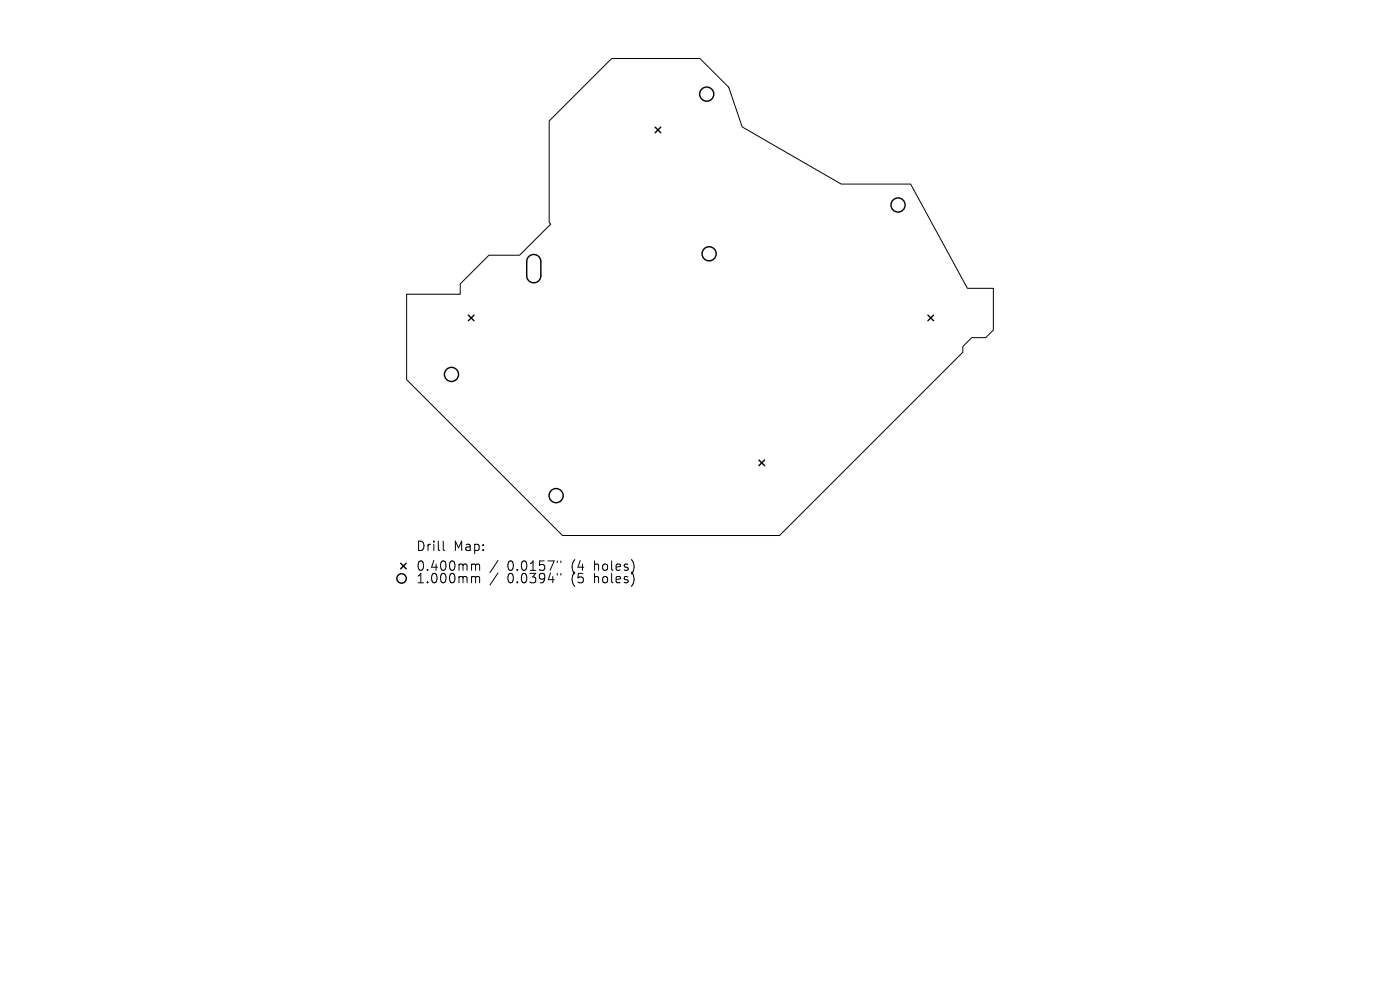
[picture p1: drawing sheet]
<svg xmlns="http://www.w3.org/2000/svg" width="297mm" height="210mm" viewBox="0 0 297 210" stroke-linecap="round" stroke-linejoin="round" font-family="sans-serif">
<defs><g id="words">
<g font-size="2.8">
<text x="88.2" y="117.2">Drill</text>
<text x="96.2" y="117.2">Map:</text>
<text x="88.2" y="121.4">0.400mm</text>
<text x="88.2" y="124">1.000mm</text>
<text x="107.6" y="121.4">0.0157&quot;</text>
<text x="107.6" y="124">0.0394&quot;</text>
<text x="121.4" y="121.4">(4</text>
<text x="121.4" y="124">(5</text>
<text x="126.3" y="121.4">holes)</text>
<text x="126.3" y="124">holes)</text>
</g>
</g></defs>
<g fill="none" stroke="#000" stroke-width=".3">
<path d="M139 27l1.2 1.2M140.2 27l-1.2 1.2M112.2 54.4a1.5 1.5 0 0 1 1.6-.3 1.5 1.5 0 0 1 .9 1.4v3a1.5 1.5 0 0 1-1.5 1.5 1.5 1.5 0 0 1-1.5-1.5v-3.1zM99.4 66.8l1.2 1.2M100.6 66.8l-1.2 1.2M196.9 66.8l1.2 1.2M198.1 66.8l-1.2 1.2M161 97.6l1.2 1.2M162.2 97.6l-1.2 1.2M85 119.5l1.2 1.2M86.2 119.5l-1.2 1.2"/>
<circle cx="149.9" cy="20" r="1.5"/>
<circle cx="150.4" cy="53.8" r="1.5"/>
<circle cx="190.5" cy="43.5" r="1.5"/>
<circle cx="95.8" cy="79.4" r="1.5"/>
<circle cx="118" cy="105.1" r="1.5"/>
<circle cx="85.2" cy="122.7" r="1"/>
</g>
<g fill="none" stroke="#000" stroke-width=".21">
<path d="M129.8 12.4h18.7l6.1 6.1 2.9 8.4 21 12.1h14.7l12 22.2h5.5v8.8l-1.6 1.6h-3l-1.8 1.9v1.2l-38.9 38.9h-46.1l-33-33.1v-18.1h11.3v-2.2l6.1-6.1h6.5l6.6-6.6-.3-.3v-21.5zM94 114.8v1.7l.3 .3M100.3 119.7h.5l.1 .2M100.9 119.9l.3-.2h.5l.1 1.3M100.9 119.9v1.1M105.7 118.9l-1.8 2.6M118.2 119v.4M119 119v.4M100.3 122.3h.3l.3 .3M100.9 122.6v1M100.9 122.6l.3-.3 .5 .1 .1 1.2M105.7 121.5l-1.8 2.6"/>
<path d="M118.2 121.6v.4M119 121.6v.4"/>
</g>
<use href="#words"/>
</svg>
